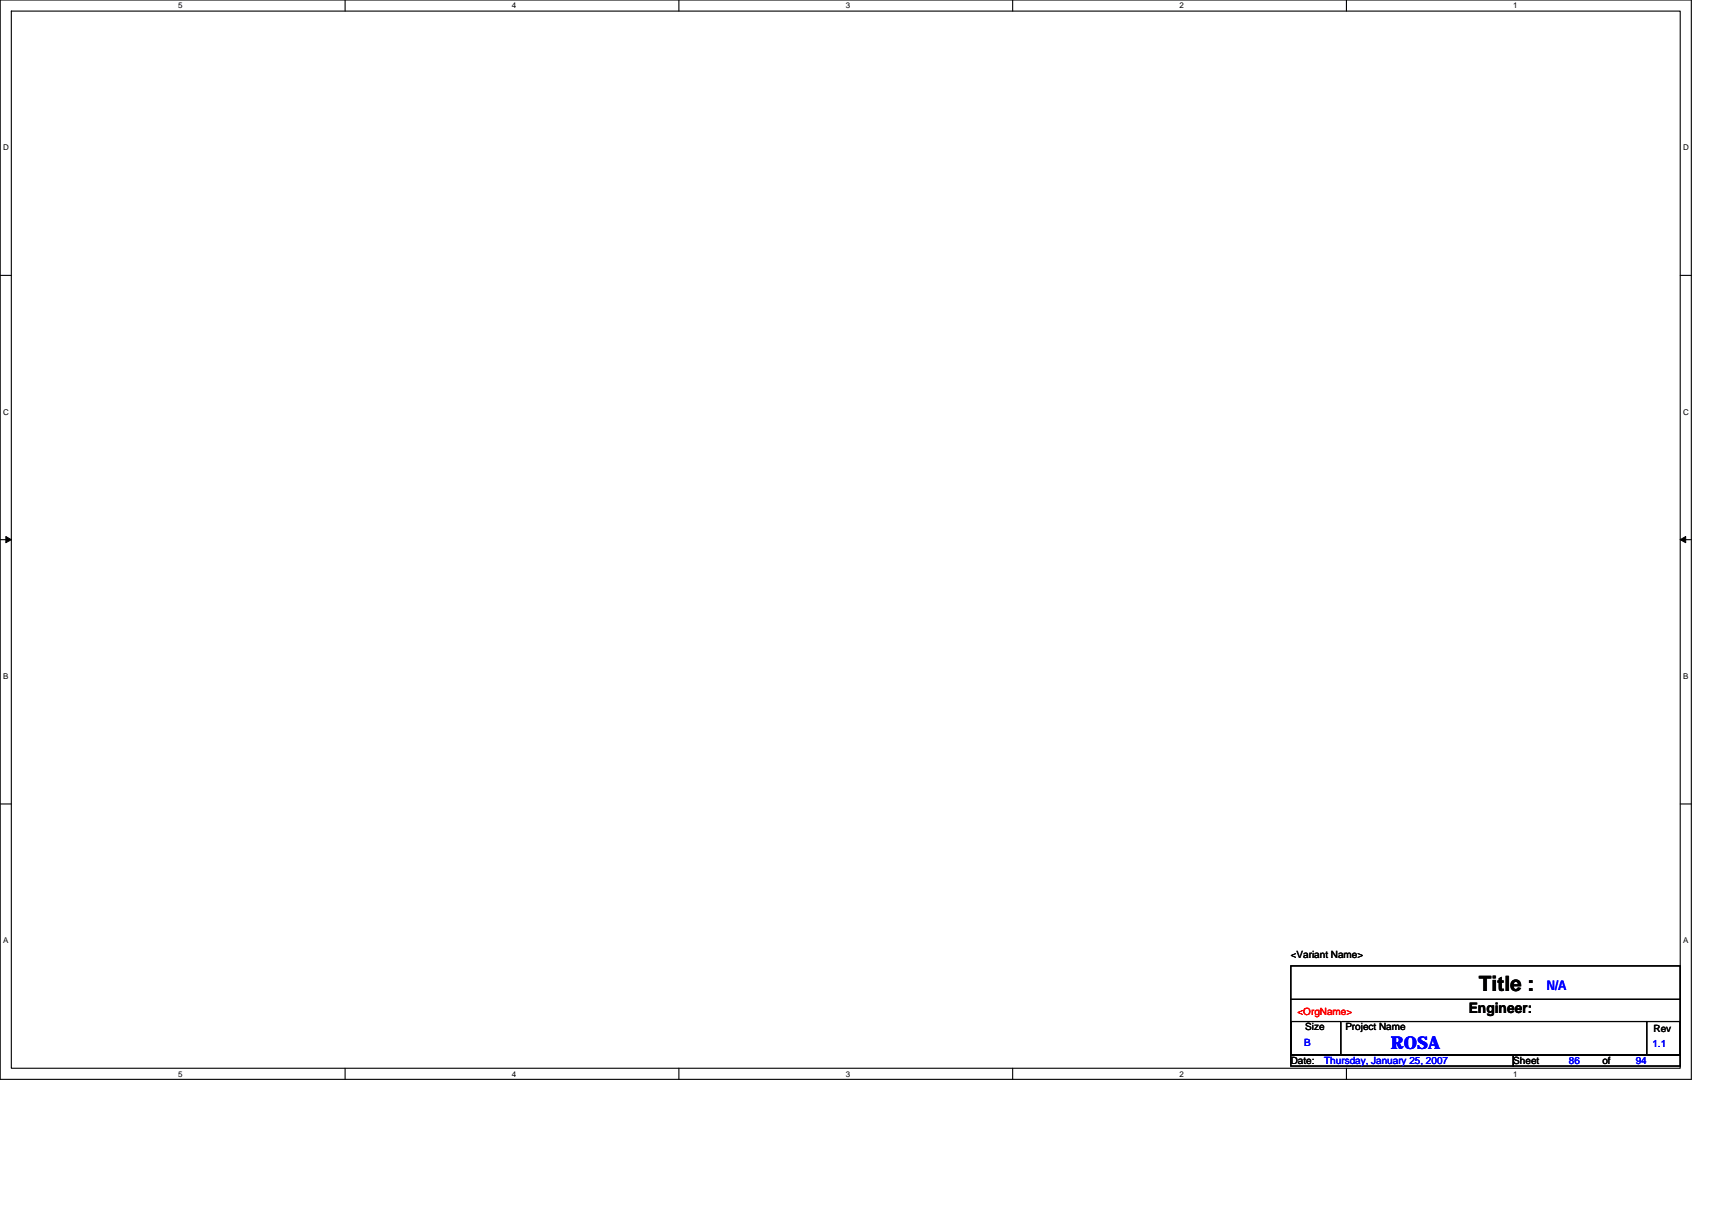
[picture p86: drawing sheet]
<svg xmlns="http://www.w3.org/2000/svg" width="297mm" height="210mm" viewBox="0 0 297 210" stroke-linecap="round" stroke-linejoin="round" font-family="sans-serif">
<defs><g id="words">
<text font-size="3.7" x="256.6" y="171.9">Title :</text>
<text font-size="3.1" fill="#00f" x="241.3" y="182">ROSA</text>
<text font-size="2.5" x="254.8" y="175.7">Engineer:</text>
<text font-size="2.3" fill="#00f" x="268.4" y="171.7">N/A</text>
<g font-size="1.7">
<text x="224" y="166.2">&lt;Variant Name&gt;</text>
<text x="226.5" y="178.8">Size</text>
<text x="233.4" y="178.8">Project Name</text>
<text x="286.9" y="178.9">Rev</text>
<text x="224" y="184.6">Date:</text>
<text x="262.6" y="184.6">Sheet</text>
<text x="278" y="184.6">of</text>
</g>
<text font-size="1.7" fill="#f00" x="225.1" y="176">&lt;OrgName&gt;</text>
<g font-size="1.7" fill="#00f">
<text x="226.3" y="181.5">B</text>
<text x="229.8" y="184.6">Thursday, January 25, 2007</text>
<text x="272.2" y="184.6">86</text>
<text x="283.8" y="184.6">94</text>
<text x="286.7" y="181.7">1.1</text>
</g>
<g font-size="1.4">
<text x="30.9" y="1.5">5</text>
<text x="88.8" y="1.5">4</text>
<text x="146.7" y="1.5">3</text>
<text x="204.7" y="1.5">2</text>
<text x="262.6" y="1.5">1</text>
<text x=".5" y="26.1">D</text>
<text x="292" y="26.1">D</text>
<text x=".5" y="71.9">C</text>
<text x="292" y="71.9">C</text>
<text x=".5" y="117.8">B</text>
<text x="292" y="117.8">B</text>
<text x=".5" y="163.6">A</text>
<text x="292" y="163.6">A</text>
<text x="30.9" y="186.8">5</text>
<text x="88.8" y="186.8">4</text>
<text x="146.7" y="186.8">3</text>
<text x="204.7" y="186.8">2</text>
<text x="262.6" y="186.8">1</text>
</g>
</g></defs>
<path d="M0 0h293.5v187.2h-293.5zM2 1.9h289.5v183.4h-289.5z" fill="none" stroke="#000" stroke-width=".19"/>
<g fill="#fff">
<path d="M30.9 .2h.8v1.6h-.8z"/>
<path d="M30.9 185.5h.8v1.6h-.8z"/>
</g>
<path d="M59.9 0v1.9M59.9 185.3v1.9" fill="none" stroke="#000" stroke-width=".19"/>
<g fill="#fff">
<path d="M88.8 .2h.8v1.6h-.8z"/>
<path d="M88.8 185.5h.8v1.6h-.8z"/>
</g>
<path d="M117.8 0v1.9M117.8 185.3v1.9" fill="none" stroke="#000" stroke-width=".19"/>
<g fill="#fff">
<path d="M146.7 .2h.8v1.6h-.8z"/>
<path d="M146.7 185.5h.8v1.6h-.8z"/>
</g>
<path d="M175.7 0v1.9M175.7 185.3v1.9" fill="none" stroke="#000" stroke-width=".19"/>
<g fill="#fff">
<path d="M204.7 .2h.7v1.6h-.7z"/>
<path d="M204.7 185.5h.7v1.6h-.7z"/>
</g>
<path d="M233.6 0v1.9M233.6 185.3v1.9" fill="none" stroke="#000" stroke-width=".19"/>
<g fill="#fff">
<path d="M262.6 .2h.7v1.6h-.7z"/>
<path d="M262.6 185.5h.7v1.6h-.7z"/>
<path d="M.5 24.8h1v1.6h-1z"/>
<path d="M292 24.8h1v1.6h-1z"/>
<path d="M.5 70.7h1v1.5h-1z"/>
<path d="M292 70.7h1v1.5h-1z"/>
</g>
<path d="M0 47.8h2M291.5 47.8h2" fill="none" stroke="#000" stroke-width=".19"/>
<g fill="#fff">
<path d="M.5 116.5h.9v1.6h-.9z"/>
<path d="M292 116.5h.9v1.6h-.9z"/>
</g>
<path d="M0 93.6h2M291.5 93.6h2" fill="none" stroke="#000" stroke-width=".19"/>
<path d="M1 93.1l1 .5-1 .5zM291.5 93.6l1-.5v1z" fill="#000" stroke="#000" stroke-width=".17"/>
<g fill="#fff">
<path d="M.5 162.4h.9v1.5h-.9z"/>
<path d="M292 162.4h.9v1.5h-.9z"/>
</g>
<path d="M0 139.5h2M291.5 139.5h2M224 167.6h67.5v15.4h-67.5zM224 177.2h8.6v5.8h-8.6zM224 173.4h67.5M232.9 177.2h52.8M285.7 177.2h5.8v5.8h-5.8zM224 183h38.6v1.9h-38.6zM262.6 183h28.9v1.9h-28.9z" fill="none" stroke="#000" stroke-width=".19"/>
<use href="#words"/>
</svg>
